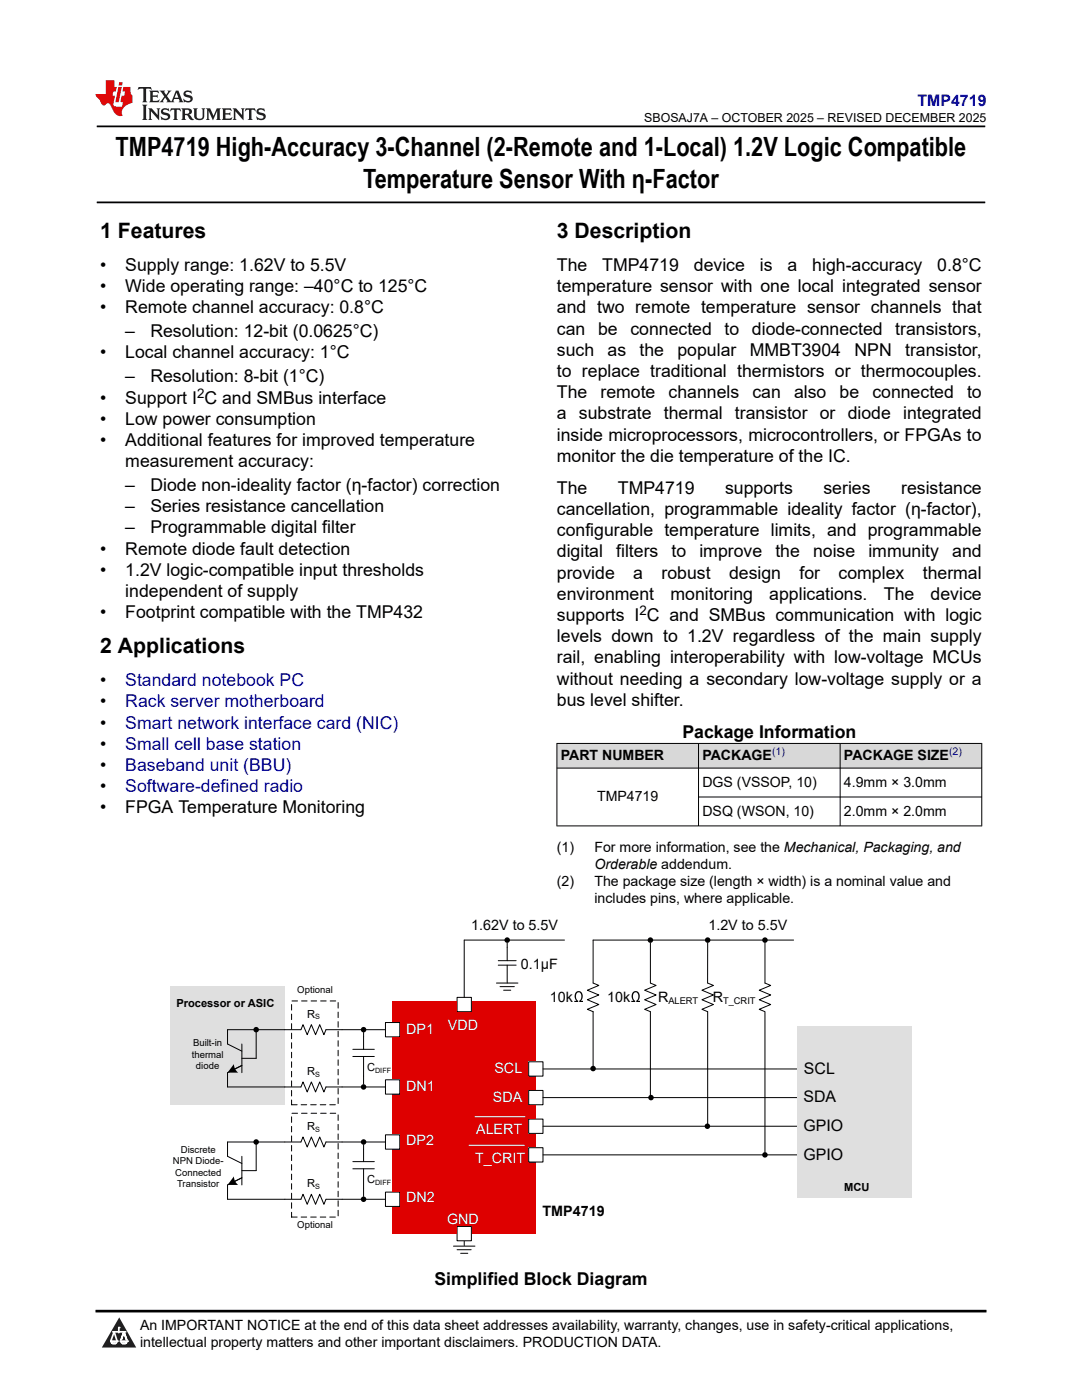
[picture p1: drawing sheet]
<svg xmlns="http://www.w3.org/2000/svg" width="216mm" height="279mm" viewBox="0 0 216 279" stroke-linecap="round" stroke-linejoin="round" font-family="sans-serif">
<defs><g id="words">
<g font-size="5.3">
<text x="23.1" y="31.2">TMP4719 High-Accuracy 3-Channel (2-Remote and 1-Local) 1.2V Logic Compatible</text>
<text x="72.4" y="37.5">Temperature Sensor With η-Factor</text>
</g>
<g font-size="4.2">
<text x="20" y="47.5">1 Features</text>
<text x="111.1" y="47.5">3 Description</text>
<text x="20" y="130.4">2 Applications</text>
</g>
<g font-size="3.5">
<text x="20" y="54.1">•</text>
<text x="20" y="58.3">•</text>
<text x="25" y="54.1">Supply range: 1.62V to 5.5V</text>
<text x="25" y="58.3">Wide operating range: –40°C to 125°C</text>
<text x="111.1" y="54.1">The</text>
<text x="111.1" y="58.3">temperature sensor with one local integrated sensor</text>
<text x="120.2" y="54.1">TMP4719</text>
<text x="138.5" y="54.1">device</text>
<text x="151.6" y="54.1">is</text>
<text x="157.2" y="54.1">a</text>
<text x="162.1" y="54.1">high-accuracy</text>
<text x="187" y="54.1">0.8°C</text>
<text x="20" y="62.5">•</text>
<text x="25" y="62.5">Remote channel accuracy: 0.8°C</text>
<text x="111.1" y="62.5">and two remote temperature sensor channels that</text>
<text x="20" y="71.5">•</text>
<text x="25" y="67.3">–</text>
<text x="25" y="71.5">Local channel accuracy: 1°C</text>
<text x="30" y="67.3">Resolution: 12-bit (0.0625°C)</text>
<text x="111.1" y="66.8">can</text>
<text x="111.1" y="71">such</text>
<text x="119.3" y="66.8">be</text>
<text x="121.2" y="71">as</text>
<text x="125.8" y="66.8">connected</text>
<text x="127.6" y="71">the</text>
<text x="135.2" y="71">popular</text>
<text x="144.6" y="66.8">to</text>
<text x="149.6" y="71">MMBT3904</text>
<text x="150" y="66.8">diode-connected</text>
<text x="170.5" y="71">NPN</text>
<text x="178.6" y="66.8">transistors,</text>
<text x="180.6" y="71">transistor,</text>
<text x="25" y="76.3">–</text>
<text x="30" y="76.3">Resolution: 8-bit (1°C)</text>
<text x="111.1" y="75.2">to replace traditional thermistors or thermocouples.</text>
<text x="20" y="80.5">•</text>
<text x="25" y="80.5">Support I C and SMBus interface</text>
<text x="111.1" y="79.5">The</text>
<text x="111.1" y="83.7">a substrate thermal transistor or diode integrated</text>
<text x="119.8" y="79.5">remote</text>
<text x="133.4" y="79.5">channels</text>
<text x="150.1" y="79.5">can</text>
<text x="158.4" y="79.5">also</text>
<text x="167.5" y="79.5">be</text>
<text x="174.1" y="79.5">connected</text>
<text x="193" y="79.5">to</text>
<text x="20" y="84.8">•</text>
<text x="20" y="89">•</text>
<text x="25" y="84.8">Low power consumption</text>
<text x="25" y="89">Additional features for improved temperature</text>
<text x="111.1" y="87.9">inside microprocessors, microcontrollers, or FPGAs to</text>
<text x="25" y="93.2">measurement accuracy:</text>
<text x="111.1" y="92.2">monitor the die temperature of the IC.</text>
<text x="25" y="98">–</text>
<text x="30" y="98">Diode non-ideality factor (η-factor) correction</text>
<text x="111.1" y="98.5">The</text>
<text x="123.3" y="98.5">TMP4719</text>
<text x="144.7" y="98.5">supports</text>
<text x="164.3" y="98.5">series</text>
<text x="179.8" y="98.5">resistance</text>
<text x="25" y="102.2">–</text>
<text x="25" y="106.5">–</text>
<text x="30" y="102.2">Series resistance cancellation</text>
<text x="30" y="106.5">Programmable digital filter</text>
<text x="111.1" y="107">configurable temperature limits, and programmable</text>
<text x="111.1" y="102.8">cancellation, programmable ideality factor (η-factor),</text>
<text x="20" y="110.7">•</text>
<text x="25" y="110.7">Remote diode fault detection</text>
<text x="111.1" y="111.2">digital</text>
<text x="123" y="111.2">filters</text>
<text x="134" y="111.2">to</text>
<text x="139.6" y="111.2">improve</text>
<text x="154.7" y="111.2">the</text>
<text x="162.2" y="111.2">noise</text>
<text x="173.3" y="111.2">immunity</text>
<text x="190" y="111.2">and</text>
<text x="20" y="114.9">•</text>
<text x="25" y="114.9">1.2V logic-compatible input thresholds</text>
<text x="25" y="119.2">independent of supply</text>
<text x="111.1" y="115.5">provide</text>
<text x="111.1" y="119.7">environment</text>
<text x="126.4" y="115.5">a</text>
<text x="132" y="115.5">robust</text>
<text x="133.8" y="119.7">monitoring</text>
<text x="145.5" y="115.5">design</text>
<text x="153.5" y="119.7">applications.</text>
<text x="159.5" y="115.5">for</text>
<text x="167.3" y="115.5">complex</text>
<text x="176.4" y="119.7">The</text>
<text x="184.1" y="115.5">thermal</text>
<text x="185.7" y="119.7">device</text>
<text x="20" y="123.4">•</text>
<text x="25" y="123.4">Footprint compatible with the TMP432</text>
<text x="111.1" y="123.9">supports I C and SMBus communication with logic</text>
<text x="111.1" y="128.2">levels down to 1.2V regardless of the main supply</text>
<text x="20" y="136.9">•</text>
<text x="111.1" y="132.4">rail, enabling interoperability with low-voltage MCUs</text>
<text x="111.1" y="136.6">without needing a secondary low-voltage supply or a</text>
<text x="20" y="141.2">•</text>
<text x="111.1" y="140.9">bus level shifter.</text>
<text x="20" y="145.4">•</text>
<text x="20" y="149.6">•</text>
<text x="136.2" y="147.2">Package Information</text>
<text x="20" y="153.9">•</text>
<text x="20" y="158.1">•</text>
<text x="20" y="162.3">•</text>
<text x="25" y="162.3">FPGA Temperature Monitoring</text>
<text x="86.7" y="256.5">Simplified Block Diagram</text>
</g>
<g font-size="3.5" fill="#00f">
<text x="25" y="136.9">Standard notebook PC</text>
<text x="25" y="141.2">Rack server motherboard</text>
<text x="25" y="145.4">Smart network interface card (NIC)</text>
<text x="25" y="149.6">Small cell base station</text>
<text x="25" y="153.9">Baseband unit (BBU)</text>
<text x="25" y="158.1">Software-defined radio</text>
</g>
<text font-size="3.2" fill="#00f" x="183.1" y="21.1">TMP4719</text>
<g font-size="3.2">
<text x="160.4" y="214.3">SCL</text>
<text x="160.3" y="220">SDA</text>
<text x="160.3" y="225.7">GPIO</text>
<text x="160.3" y="231.4">GPIO</text>
</g>
<g font-size="2.9">
<text x="94" y="185.6">1.62V to 5.5V</text>
<text x="141.4" y="185.6">1.2V to 5.5V</text>
<text x="103.9" y="193.5">0.1µF</text>
<text x="109.7" y="199.9">10k</text>
<text x="121.2" y="199.9">10k</text>
<text x="131.3" y="199.9">R</text>
<text x="142.2" y="199.9">R</text>
<text x="108.3" y="242.8">TMP4719</text>
</g>
<g font-size="2.9" fill="#fff">
<text x="81" y="206.4">DP1</text>
<text x="89.4" y="205.6">VDD</text>
<text x="98.7" y="214.2">SCL</text>
<text x="81" y="217.8">DN1</text>
<text x="98.3" y="219.9">SDA</text>
<text x="95" y="226.3">ALERT</text>
<text x="81" y="228.5">DP2</text>
<text x="94.8" y="232">T_CRIT</text>
<text x="81" y="239.9">DN2</text>
<text x="89.2" y="244.2">GND</text>
</g>
<g font-size="2.8">
<text x="111.9" y="151.6">PART NUMBER</text>
<text x="140.2" y="151.6">PACKAGE</text>
<text x="168.4" y="151.6">PACKAGE SIZE</text>
<text x="119.1" y="159.9">TMP4719</text>
<text x="140.2" y="157">DGS (VSSOP, 10)</text>
<text x="168.4" y="157">4.9mm × 3.0mm</text>
<text x="140.2" y="162.8">DSQ (WSON, 10)</text>
<text x="168.4" y="162.8">2.0mm × 2.0mm</text>
<text x="111.1" y="170">(1)</text>
<text x="118.6" y="170">For more information, see the Mechanical, Packaging, and</text>
<text x="118.6" y="173.4">Orderable addendum.</text>
<text x="111.1" y="176.8">(2)</text>
<text x="118.6" y="176.8">The package size (length × width) is a nominal value and</text>
<text x="118.6" y="180.1">includes pins, where applicable.</text>
<text x="27.9" y="265.5">An IMPORTANT NOTICE at the end of this data sheet addresses availability, warranty, changes, use in safety-critical applications,</text>
<text x="27.9" y="268.9">intellectual property matters and other important disclaimers. PRODUCTION DATA.</text>
</g>
<g font-size="2.6">
<text x="39.3" y="79.4">2</text>
<text x="127.6" y="122.7">2</text>
</g>
<text font-size="2.5" x="128.5" y="24.3">SBOSAJ7A – OCTOBER 2025 – REVISED DECEMBER 2025</text>
<g font-size="2.2">
<text x="35.2" y="200.9">Processor or ASIC</text>
<text x="61.3" y="203.1">R</text>
<text x="61.3" y="214.5">R</text>
<text x="73.2" y="213.8">C</text>
<text x="61.3" y="225.5">R</text>
<text x="61.3" y="237">R</text>
<text x="73.2" y="236.2">C</text>
<text x="168.4" y="237.8">MCU</text>
</g>
<g font-size="2.1" fill="#00f">
<text x="154.1" y="150.7">(1)</text>
<text x="189.4" y="150.7">(2)</text>
</g>
<g font-size="1.9">
<text x="59.3" y="198.2">Optional</text>
<text x="133.4" y="200.3">ALERT</text>
<text x="144.3" y="200.3">T_CRIT</text>
<text x="38.5" y="208.8">Built-in</text>
<text x="38.3" y="211">thermal</text>
<text x="39.1" y="213.3">diode</text>
<text x="34.5" y="232.3">NPN Diode-</text>
<text x="36.1" y="230">Discrete</text>
<text x="35" y="234.6">Connected</text>
<text x="35.3" y="236.9">Transistor</text>
<text x="59.3" y="245.1">Optional</text>
</g>
<g font-size="1.4">
<text x="62.9" y="203.4">S</text>
<text x="62.9" y="214.8">S</text>
<text x="74.8" y="214.1">DIFF</text>
<text x="62.9" y="225.8">S</text>
<text x="62.9" y="237.3">S</text>
<text x="74.8" y="236.5">DIFF</text>
</g>
</g></defs>
<path d="M19.3 25.2h177.3M19.3 40.4h177.3" fill="none" stroke="#000" stroke-width=".35"/>
<g fill="#d8d8d8">
<path d="M111.1 148.4h84.8v4.9h-84.8z" fill-rule="evenodd"/>
<path d="M111.2 148.4h28.1v4.8h-28.1z" fill-rule="evenodd"/>
<path d="M139.4 148.4h28.2v4.8h-28.2z" fill-rule="evenodd"/>
<path d="M167.7 148.4h28.1v4.8h-28.1z" fill-rule="evenodd"/>
</g>
<path d="M111.1 148.4h84.9M111.1 153.3h84.9M111.1 148.3v16.6M139.4 148.3v16.6M139.4 159.1h56.6M167.6 148.3v16.6M195.9 148.3v16.6M111.1 164.8h84.9" fill="none" stroke="#000" stroke-width=".2"/>
<path d="M33.9 196.9h22.9v23.6h-22.9z" fill-rule="evenodd" fill="#dfdfdf"/>
<path d="M92.6 245.7v2.9" fill="none" stroke="#000" stroke-width=".2"/>
<path d="M78.3 199.8h28.6v46.4h-28.6z" fill-rule="evenodd" fill="#de0000"/>
<path d="M91.2 199h2.9v2.9h-2.9z" fill-rule="evenodd" fill="#fff"/>
<path d="M91.2 199h2.9v2.9h-2.9z" fill="none" stroke="#000" stroke-width=".2"/>
<path d="M76.9 204.1h2.9v2.8h-2.9z" fill-rule="evenodd" fill="#fff"/>
<path d="M76.9 204.1h2.9v2.8h-2.9z" fill="none" stroke="#000" stroke-width=".2"/>
<path d="M76.9 215.5h2.9v2.9h-2.9z" fill-rule="evenodd" fill="#fff"/>
<path d="M76.9 215.5h2.9v2.9h-2.9z" fill="none" stroke="#000" stroke-width=".2"/>
<path d="M105.5 211.9h2.8v2.9h-2.8z" fill-rule="evenodd" fill="#fff"/>
<path d="M105.5 211.9h2.8v2.9h-2.8z" fill="none" stroke="#000" stroke-width=".2"/>
<path d="M105.5 217.6h2.8v2.9h-2.8z" fill-rule="evenodd" fill="#fff"/>
<path d="M105.5 217.6h2.8v2.9h-2.8z" fill="none" stroke="#000" stroke-width=".2"/>
<path d="M105.5 223.3h2.8v2.9h-2.8z" fill-rule="evenodd" fill="#fff"/>
<path d="M105.5 223.3h2.8v2.9h-2.8z" fill="none" stroke="#000" stroke-width=".2"/>
<path d="M105.5 229h2.8v2.9h-2.8z" fill-rule="evenodd" fill="#fff"/>
<path d="M105.5 229h2.8v2.9h-2.8z" fill="none" stroke="#000" stroke-width=".2"/>
<path d="M91.2 244.8h2.9v2.8h-2.9z" fill-rule="evenodd" fill="#fff"/>
<g fill="none" stroke="#000" stroke-width=".2">
<path d="M92.6 187.6v11.5M99.1 196.2h4.2M99.4 192.6h3.6M99.4 191.7h3.6M99.8 196.9h2.8M100.5 197.6h1.4M101.2 188.2v3.5M101.2 192.6v3.6M129.8 188.2v8l1.1 .5-2.3 .9 2.3 1-2.3 .9 2.3 1-2.3 .9 1.2 .5v17.1h.1M141.2 196.2l1.1 .5-2.2 .9 2.2 1-2.2 .9 2.2 1-2.2 .9 1.1 .5-.1 22.9M141.2 188.2v8M152.6 188.2v8l1.2 .5-2.3 .9 2.3 1-2.3 .9 2.3 1-2.3 .9 1.1 .5"/>
<path d="M158.4 187.6h-40.1v8.6l1.2 .5-2.3 .9 2.3 1-2.3 .9 2.3 1-2.3 .9 1.1 .5v10.8M45.4 205.5v2.9l2.9 1.4M48.3 212.6l-2.9 1.5v2.8M48.3 208.4v5.7M51.1 205.9v5.3h-2.8M108.3 213.3h72.9M108.3 219h72.9M152.6 202v27.9M108.3 224.8h72.9M108.3 230.5h72.9M91.2 244.8h2.9v2.8h-2.9z"/>
</g>
<g fill="#000">
<path d="M46.7 212.4l.3 1.1 .5 .6h-2.1z" fill-rule="evenodd"/>
<circle cx="101.2" cy="187.6" r=".55"/>
<circle cx="129.8" cy="187.6" r=".55"/>
<circle cx="141.2" cy="187.6" r=".55"/>
<circle cx="152.6" cy="187.6" r=".55"/>
<circle cx="51.1" cy="205.5" r=".55"/>
<circle cx="118.3" cy="213.3" r=".55"/>
<circle cx="129.9" cy="219.1" r=".55"/>
<circle cx="141.1" cy="224.8" r=".55"/>
<circle cx="152.6" cy="230.5" r=".55"/>
</g>
<path d="M58.2 199.8h9.3v20.7h-9.3z" fill="none" stroke="#000" stroke-width=".2" stroke-dasharray="1.1 .8"/>
<path d="M159.1 204.8h22.8v34.3h-22.8z" fill-rule="evenodd" fill="#dfdfdf"/>
<path d="M92.6 187.6h20M45.4 205.5h14.6l.5-1 .8 2 .8-2 .9 2 .8-2 .8 2 .4-1h11.9M45.4 216.9h14.6l.5-1 .8 2 .8-2 .9 2 .8-2 .8 2 .4-1h11.9M70.4 210.8h4.3M70.4 209.4h4.3M72.5 210.8v5.6M72.6 206l-.1 3.4M90.5 248.7h4.3M91.2 249.4h2.8M91.9 250.1h1.4" fill="none" stroke="#000" stroke-width=".2"/>
<path d="M93.5 228.6h11.1M94.8 222.9h10" fill="none" stroke="#fff" stroke-width=".2"/>
<g fill="#000">
<circle cx="72.5" cy="216.9" r=".55"/>
<circle cx="72.6" cy="205.5" r=".55"/>
</g>
<path d="M76.9 226.5h2.9v2.8h-2.9z" fill-rule="evenodd" fill="#fff"/>
<path d="M76.9 226.5h2.9v2.8h-2.9z" fill="none" stroke="#000" stroke-width=".2"/>
<path d="M76.9 237.9h2.9v2.9h-2.9z" fill-rule="evenodd" fill="#fff"/>
<path d="M48.3 235.1l-2.9 1.4v2.8h14.6l.5-1 .8 2 .8-2 .9 2 .8-2 .8 2 .4-1h11.9M48.3 230.8v5.7M51.1 228.3v5.3h-2.8M70.4 233.3h4.3M70.4 231.8h4.3M72.5 233.3v5.5M72.6 228.5l-.1 3.3M76.9 237.9h2.9v2.9h-2.9zM76.9 227.9h-11.9l-.4 1-.8-2-.8 2-.9-2-.8 2-.8-2-.5 1h-14.6v2.9l2.9 1.4" fill="none" stroke="#000" stroke-width=".2"/>
<g fill="#000">
<path d="M46.7 234.8l.3 1.1 .5 .6h-2.1z" fill-rule="evenodd"/>
<circle cx="51.1" cy="227.9" r=".55"/>
<circle cx="72.5" cy="239.3" r=".55"/>
<circle cx="72.6" cy="227.9" r=".55"/>
</g>
<path d="M58.2 222.2h9.3v20.7h-9.3z" fill="none" stroke="#000" stroke-width=".2" stroke-dasharray="1.1 .8"/>
<path d="M0 0h215.9v23.8h-215.9z" fill-rule="evenodd" fill="#fff"/>
<path d="M27.7 17.4l-.2 .6 .5-.3h.6v.2v2.1l-.2 .4h1l-.2-.4v-2.1v-.2h.5l.5 .3-.1-.6zM29.8 18.1l.2 .4v1.5l-.2 .4h1.9l.1-.6a1.08 1.08 0 0 1-1.3 .2v-.7h.6l.4 .2v-.6l-.4 .2h-.6v-.6l.2-.1a1 1 0 0 1 1 .2l-.1-.5zM31.8 18.1l1 1.1-1 1.2h.9l-.2-.2 .4-.7 .5 .7-.2 .2h1.6l-.2-.2 .1-.4h1l.1 .4-.1 .2h.9l-.2-.3-.8-2h-.5l-1 2.2-.8-1.1 .9-1.1h-.8l.2 .2-.5 .7-.3-.7 .1-.2zM35.2 18.5l.4 1h-.8zM36.8 18.2a.65 .65 0 0 0-.2 .8 .65 .65 0 0 0 .6 .4l.7 .2 .1 .2a.79 .79 0 0 1-.7 .4 .79 .79 0 0 1-.7-.5l.1 .7 .2-.1a.93 .93 0 0 0 1.1 .1 .93 .93 0 0 0 .4-1 1.46 1.46 0 0 0-1.2-.6l-.1-.3a1.09 1.09 0 0 1 1.2 .2l-.2-.6-.1 .1-.6-.2zM28.4 20.9l.2 .4v2.3l-.2 .3h1l-.2-.3v-2.3l.2-.4zM29.6 21.6l.2 .4v1.6l-.2 .3h.8l-.3-.3v-1.4l1.7 1.8v-2l.2-.4h-.8l.2 .2 .1 1.1-1.2-1.3zM32.3 21.8a.65 .65 0 0 0-.2 .7 .65 .65 0 0 0 .7 .4l.6 .2 .1 .2a.79 .79 0 0 1-.7 .4 .79 .79 0 0 1-.7-.5l.1 .7 .2-.1a.93 .93 0 0 0 1.1 .1 .93 .93 0 0 0 .4-.9 1.46 1.46 0 0 0-1.2-.6l-.1-.4a1.09 1.09 0 0 1 1.2 .2l-.2-.6-.1 .1-.6-.1zM34.1 21.6l-.1 .7a.63 .63 0 0 1 .7-.4l.1 1.7-.3 .3h1l-.2-.3v-1.7a.66 .66 0 0 1 .8 .4l-.1-.7zM36.2 21.6l.2 .4v1.6l-.2 .3h.9l-.2-.2v-.7h.5l.1 .2a.79 .79 0 0 0 1.2 .6l-1-.9a.61 .61 0 0 0 .6-.6 .61 .61 0 0 0-.5-.6zM36.9 21.9h.2a.47 .47 0 0 1 .5 .1 .47 .47 0 0 1 .1 .5l-.2 .2h-.6zM38.5 21.6l.2 .2a2.27 2.27 0 0 0 .4 2 1.04 1.04 0 0 0 1.7-.7v-1.3l.2-.2h-.8l.2 .4v1.1a.6 .6 0 0 1-.6 .6 .6 .6 0 0 1-.6-.6v-1.1l.3-.4zM41.1 21.6l.2 .4v1.6l-.2 .3h.7l-.2-.3v-1.5l.9 1.9 .8-1.9v1.5l-.2 .3h1l-.3-.3v-1.6l.3-.4h-.8l-.7 1.5-.7-1.5zM44.3 21.6l.2 .4v1.6l-.2 .3h1.9l.1-.5a1.09 1.09 0 0 1-1.3 .1v-.6h.6l.4 .1v-.6l-.4 .2h-.6v-.6l.2-.1a1.01 1.01 0 0 1 1 .3l-.1-.6zM46.4 21.6l.3 .4v1.6l-.3 .3h.8l-.2-.3v-1.4l1.6 1.8v-2l.2-.4h-.7l.2 .2v1.1l-1.2-1.3zM49 21.6l-.1 .7a.63 .63 0 0 1 .8-.4v1.7l-.3 .3h1l-.2-.3v-1.7a.66 .66 0 0 1 .8 .4l-.1-.7zM51.4 21.8a.65 .65 0 0 0-.2 .7 .65 .65 0 0 0 .6 .4l.6 .2 .2 .2a.79 .79 0 0 1-.8 .4 .79 .79 0 0 1-.6-.5l.1 .7 .2-.1a.93 .93 0 0 0 1 .1 .93 .93 0 0 0 .5-.9 1.46 1.46 0 0 0-1.3-.6l-.1-.4a1.09 1.09 0 0 1 1.3 .2l-.2-.6-.2 .1-.5-.1z" fill="#231f20"/>
<path d="M21.1 16v2.8h-2.1l.1 .3 .9 1a.95 .95 0 0 0 .9 .9 .59 .59 0 0 1 .6-.4 .59 .59 0 0 1 .5 .4l.4 .8a1.59 1.59 0 0 0 2.1 1.3 1.61 1.61 0 0 1 1-2.2l1-.4-.1-1.5a1.59 1.59 0 0 1-.4-1.6h-1.4l-.2 .9h.5l-.1 .8h-.5l-.2 1v.2l.4 .1-.2 .9h-.6a.73 .73 0 0 1-1.1-.7l.3-1.5h-.5l.2-.8h.5l.2-.9h-.5v-1.4zM23.6 17.4l-.6 3h.7l.6-3zM23.8 16.4l-.1 .7h.7l.1-.7z" fill="#ed1c24"/>
<path d="M0 261.4h215.9v18h-215.9z" fill-rule="evenodd" fill="#fff"/>
<path d="M23.8 262.9l3.4 6h-6.9z" fill="#231f20"/>
<path d="M22.1 267.7h1.3l-.4 .5h-.3a.55 .55 0 0 1-.6-.5z" fill-rule="evenodd" fill="#fff"/>
<path d="M22.1 267.7h1.3l-.4 .5h-.3a.55 .55 0 0 1-.6-.5z" fill="none" stroke="#231f20" stroke-width=".34"/>
<path d="M22.1 267.7h1.3l-.4 .5h-.5zM23.7 265.9h.1M23.7 264.9v1z" fill="none" stroke="#fff" stroke-width=".34"/>
<circle cx="23.7" cy="264.9" r=".17" fill="#fff"/>
<path d="M22.6 265.8h.1M22.6 265.8h2.3z" fill="none" stroke="#fff" stroke-width=".34"/>
<circle cx="24.9" cy="265.8" r=".17" fill="#fff"/>
<path d="M24 267.7h.1" fill="none" stroke="#fff" stroke-width=".34"/>
<path d="M24.7 265.8l-.7 1.9z" fill="#fff"/>
<path d="M24.7 265.8l-.7 1.9z" fill="none" stroke="#fff" stroke-width=".34"/>
<path d="M24.7 265.8l.7 1.9z" fill="#fff"/>
<path d="M24.7 265.8l.7 1.9zM25.3 267.7h.1" fill="none" stroke="#fff" stroke-width=".34"/>
<circle cx="22.1" cy="267.7" r=".17" fill="#fff"/>
<path d="M22.8 265.8l-.7 1.9zM22.8 265.8l.6 1.9z" fill="none" stroke="#fff" stroke-width=".34"/>
<circle cx="23.4" cy="267.7" r=".17" fill="#fff"/>
<path d="M24.1 267.7h1.3a.65 .65 0 0 1-.6 .5 .65 .65 0 0 1-.7-.5z" fill-rule="evenodd" fill="#fff"/>
<path d="M24.1 267.7h1.3a.65 .65 0 0 1-.6 .5 .65 .65 0 0 1-.7-.5z" fill="none" stroke="#231f20" stroke-width=".34"/>
<path d="M24 267.7h.1M24.1 267.7h1.3l-.4 .5h-.5z" fill="none" stroke="#fff" stroke-width=".34"/>
<circle cx="25.4" cy="267.7" r=".17" fill="#fff"/>
<path d="M19 261.7h177.8" fill="none" stroke="#000" stroke-width=".53"/>
<use href="#words"/>
</svg>
